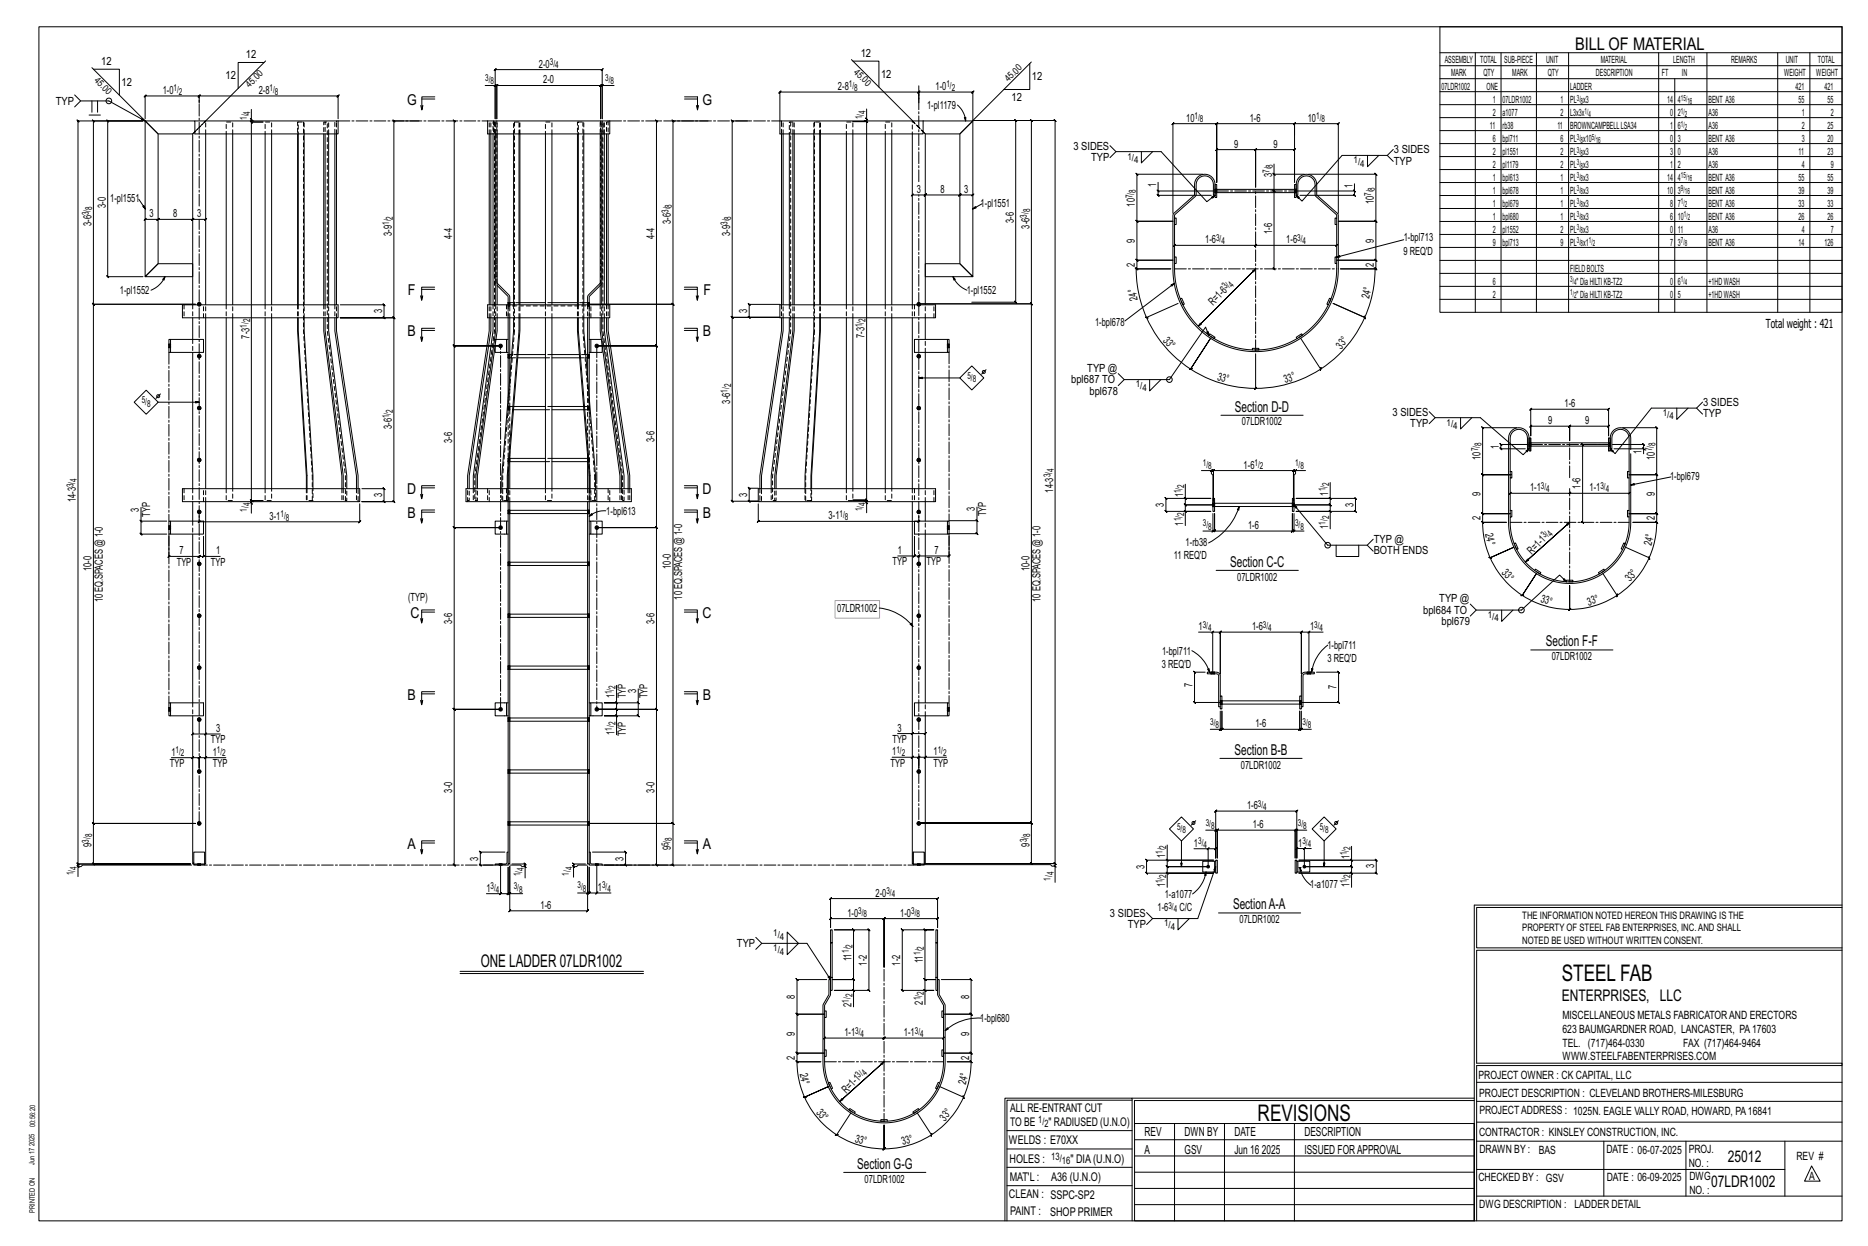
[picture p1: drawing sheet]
<svg xmlns="http://www.w3.org/2000/svg" width="914mm" height="610mm" viewBox="0 0 914 610" stroke-linecap="round" stroke-linejoin="round" font-family="sans-serif">
<defs><g id="words">
<g font-size="11.2">
<text x="764" y="480">STEEL FAB</text>
<text x="616" y="548">REVISIONS</text>
</g>
<g font-size="8.6">
<text x="771" y="24">BILL OF MATERIAL</text>
<text x="235" y="473">ONE LADDER 07LDR1002</text>
</g>
<g font-size="7.9">
<text x="765" y="490">ENTERPRISES, LLC</text>
<text x="846" y="569">25012</text>
<text x="838" y="581">07LDR1002</text>
</g>
<g font-size="7.3">
<text x="199" y="51">G</text>
<text x="344" y="51">G</text>
<text x="200" y="144">F</text>
<text x="344" y="144">F</text>
<text x="200" y="165">B</text>
<text x="344" y="165">B</text>
<text x="605" y="201">Section D-D</text>
<text x="199" y="242">D</text>
<text x="344" y="242">D</text>
<text x="200" y="253">B</text>
<text x="344" y="253">B</text>
<text x="602" y="277">Section C-C</text>
<text x="201" y="303">C</text>
<text x="344" y="302">C</text>
<text x="757" y="316">Section F-F</text>
<text x="200" y="342">B</text>
<text x="344" y="342">B</text>
<text x="604" y="369">Section B-B</text>
<text x="200" y="415">A</text>
<text x="344" y="415">A</text>
<text x="604" y="445">SectionA-A</text>
<text x="420" y="572">Section G-G</text>
</g>
<g font-size="6.1">
<text x="864" y="161">Total weight : 421</text>
<text x="560" y="556">REV</text>
<text x="580" y="556">DWN BY</text>
<text x="604" y="556">DATE</text>
<text x="639" y="556">DESCRIPTION</text>
<text x="560" y="564">A</text>
<text x="580" y="564">GSV</text>
<text x="604" y="564">Jun 16</text>
<text x="618" y="564">2025</text>
<text x="639" y="564">ISSUED FORAPPROVAL</text>
</g>
<g font-size="5.9">
<text x="494" y="560">WELDS : E70XX</text>
<text x="494" y="569">HOLES :</text>
<text x="524" y="569">&quot; DIA(U.N.O)</text>
<text x="494" y="578">MAT'L :</text>
<text x="515" y="578">A36 (U.N.O)</text>
<text x="494" y="586">CLEAN : SSPC-SP2</text>
<text x="495" y="595">PAINT :</text>
<text x="514" y="595">SHOP PRIMER</text>
</g>
<g font-size="5.8">
<text x="494" y="544">ALL RE-ENTRANT CUT</text>
<text x="494" y="551">TO BE</text>
<text x="513" y="551">&quot; RADIUSED (U.N.O)</text>
</g>
<g font-size="5.6">
<text x="765" y="499">MISCELLANEOUS METALS FABRICATORAND ERECTORS</text>
<text x="765" y="505">623 BAUMGARDNER ROAD, LANCASTER, PA17603</text>
<text x="765" y="512">TEL. (717)464-0330</text>
<text x="824" y="512">FAX (717)464-9464</text>
<text x="765" y="519">WWW.STEELFABENTERPRISES.COM</text>
<text x="724" y="528">PROJECT OWNER : CK CAPITAL, LLC</text>
<text x="724" y="537">PROJECT DESCRIPTION : CLEVELAND BROTHERS-MILESBURG</text>
<text x="724" y="545">PROJECTADDRESS : 1025N. EAGLE VALLY ROAD, HOWARD, PA16841</text>
<text x="724" y="556">CONTRACTOR : KINSLEY CONSTRUCTION, INC.</text>
<text x="724" y="564">DRAWN BY :</text>
<text x="753" y="564">BAS</text>
<text x="786" y="564">DATE : 06-07-2025</text>
<text x="827" y="564">PROJ.</text>
<text x="879" y="568">REV #</text>
<text x="827" y="571">NO. :</text>
<text x="724" y="578">CHECKED BY : GSV</text>
<text x="787" y="578">DATE : 06-09-2025</text>
<text x="827" y="578">DWG</text>
<text x="886" y="578">A</text>
<text x="827" y="584">NO. :</text>
<text x="724" y="591">DWG DESCRIPTION : LADDER DETAIL</text>
</g>
<g font-size="5.5">
<text x="120" y="29">12</text>
<text x="421" y="28">12</text>
<text x="50" y="32">12</text>
<text x="264" y="33">2-0</text>
<text x="59" y="42">12</text>
<text x="110" y="39">12</text>
<text x="266" y="41">2-0</text>
<text x="431" y="38">12</text>
<text x="505" y="39">12</text>
<text x="80" y="46">1-0</text>
<text x="127" y="46">2-8</text>
<text x="410" y="44">2-8</text>
<text x="458" y="44">1-0</text>
<text x="27" y="51">TYP</text>
<text x="454" y="53">1-pl1179</text>
<text x="495" y="49">12</text>
<text x="581" y="60">10</text>
<text x="612" y="60">1-6</text>
<text x="640" y="60">10</text>
<text x="525" y="73">3 SIDES</text>
<text x="604" y="72">9</text>
<text x="623" y="72">9</text>
<text x="682" y="75">3 SIDES</text>
<text x="534" y="79">TYP</text>
<text x="682" y="81">TYP</text>
<text x="623" y="87" transform="rotate(-90 623 87)">3</text>
<text x="449" y="94">3</text>
<text x="460" y="94">8</text>
<text x="472" y="94">3</text>
<text x="566" y="91" transform="rotate(-90 566 91)">1</text>
<text x="662" y="92" transform="rotate(-90 662 92)">1</text>
<text x="52" y="102" transform="rotate(-90 52 102)">3-0</text>
<text x="54" y="99">1-pl1551</text>
<text x="480" y="101">1-pl1551</text>
<text x="556" y="101" transform="rotate(-90 556 101)">10</text>
<text x="673" y="100" transform="rotate(-90 673 100)">10</text>
<text x="73" y="106">3</text>
<text x="85" y="106">8</text>
<text x="96" y="106">3</text>
<text x="45" y="111" transform="rotate(-90 45 111)">3-6</text>
<text x="328" y="110" transform="rotate(-90 328 110)">3-6</text>
<text x="496" y="109" transform="rotate(-90 496 109)">3-6</text>
<text x="504" y="112" transform="rotate(-90 504 112)">3-6</text>
<text x="192" y="115" transform="rotate(-90 192 115)">3-9</text>
<text x="221" y="117" transform="rotate(-90 221 117)">4-4</text>
<text x="320" y="117" transform="rotate(-90 320 117)">4-4</text>
<text x="357" y="115" transform="rotate(-90 357 115)">3-9</text>
<text x="556" y="119" transform="rotate(-90 556 119)">9</text>
<text x="590" y="119">1-6</text>
<text x="623" y="114" transform="rotate(-90 623 114)">1-6</text>
<text x="630" y="119">1-6</text>
<text x="673" y="119" transform="rotate(-90 673 119)">9</text>
<text x="687" y="118">1-bpl713</text>
<text x="687" y="125">9 REQ'D</text>
<text x="556" y="130" transform="rotate(-90 556 130)">2</text>
<text x="673" y="130" transform="rotate(-90 673 130)">2</text>
<text x="59" y="144">1-pl1552</text>
<text x="473" y="144">1-pl1552</text>
<text x="557" y="147" transform="rotate(-102 557 147)">24°</text>
<text x="594" y="150" transform="rotate(-45 594 150)">R=1-6</text>
<text x="670" y="146" transform="rotate(-78 670 146)">24°</text>
<text x="187" y="153" transform="rotate(-90 187 153)">3</text>
<text x="366" y="153" transform="rotate(-90 366 153)">3</text>
<text x="536" y="159">1-bpl678</text>
<text x="122" y="166" transform="rotate(-90 122 166)">7-3</text>
<text x="423" y="165" transform="rotate(-90 423 165)">7-3</text>
<text x="569" y="167" transform="rotate(49 569 167)">3 °</text>
<text x="657" y="171" transform="rotate(-49 657 171)">3 °</text>
<text x="532" y="182">TYP @</text>
<text x="596" y="186" transform="rotate(17 596 186)">33°</text>
<text x="524" y="187">bpl687 TO</text>
<text x="629" y="187" transform="rotate(-17 629 187)">33°</text>
<text x="357" y="197" transform="rotate(-90 357 197)">3-6</text>
<text x="533" y="193">bpl678</text>
<text x="682" y="203">3 SIDES</text>
<text x="766" y="199">1-6</text>
<text x="834" y="199">3 SIDES</text>
<text x="192" y="210" transform="rotate(-90 192 210)">3-6</text>
<text x="608" y="208">07LDR1002</text>
<text x="690" y="209">TYP</text>
<text x="758" y="208">9</text>
<text x="776" y="208">9</text>
<text x="834" y="204">TYP</text>
<text x="221" y="217" transform="rotate(-90 221 217)">3-6</text>
<text x="320" y="216" transform="rotate(-90 320 216)">3-6</text>
<text x="734" y="219" transform="rotate(-90 734 219)">1</text>
<text x="725" y="225" transform="rotate(-90 725 225)">10</text>
<text x="804" y="222" transform="rotate(-90 804 222)">1</text>
<text x="810" y="225" transform="rotate(-90 810 225)">10</text>
<text x="609" y="229">1-6</text>
<text x="774" y="239" transform="rotate(-90 774 239)">1-6</text>
<text x="818" y="235">1-bpl679</text>
<text x="37" y="246" transform="rotate(-90 37 246)">14-3</text>
<text x="187" y="243" transform="rotate(-90 187 243)">3</text>
<text x="366" y="243" transform="rotate(-90 366 243)">3</text>
<text x="515" y="241" transform="rotate(-90 515 241)">14-3</text>
<text x="579" y="243" transform="rotate(-90 579 243)">1</text>
<text x="650" y="242" transform="rotate(-90 650 242)">1</text>
<text x="725" y="243" transform="rotate(-90 725 243)">9</text>
<text x="749" y="240">1-1</text>
<text x="778" y="240">1-1</text>
<text x="810" y="243" transform="rotate(-90 810 243)">9</text>
<text x="68" y="250" transform="rotate(-90 68 250)">3</text>
<text x="297" y="252">1-bpl613</text>
<text x="477" y="250" transform="rotate(-90 477 250)">3</text>
<text x="570" y="248" transform="rotate(-90 570 248)">3</text>
<text x="663" y="248" transform="rotate(-90 663 248)">3</text>
<text x="74" y="253" transform="rotate(-90 74 253)">TYP</text>
<text x="132" y="254">3-1</text>
<text x="406" y="254">3-1</text>
<text x="483" y="253" transform="rotate(-90 483 253)">TYP</text>
<text x="579" y="257" transform="rotate(-90 579 257)">1</text>
<text x="725" y="254" transform="rotate(-90 725 254)">2</text>
<text x="810" y="254" transform="rotate(-90 810 254)">2</text>
<text x="611" y="259">1-6</text>
<text x="650" y="259" transform="rotate(-90 650 259)">1</text>
<text x="727" y="261" transform="rotate(78 727 261)">24°</text>
<text x="580" y="267">1-rb38</text>
<text x="672" y="266">TYP @</text>
<text x="808" y="267" transform="rotate(-78 808 267)">24°</text>
<text x="88" y="271">7</text>
<text x="106" y="271">1</text>
<text x="439" y="271">1</text>
<text x="457" y="271">7</text>
<text x="575" y="274">11 REQ'D</text>
<text x="672" y="271">BOTH ENDS</text>
<text x="750" y="271" transform="rotate(-45 750 271)">R=1-1</text>
<text x="45" y="280" transform="rotate(-90 45 280)">10-0</text>
<text x="87" y="277">TYP</text>
<text x="103" y="277">TYP</text>
<text x="328" y="278" transform="rotate(-90 328 278)">10-0</text>
<text x="437" y="277">TYP</text>
<text x="454" y="277">TYP</text>
<text x="504" y="279" transform="rotate(-90 504 279)">10-0</text>
<text x="735" y="280" transform="rotate(49 735 280)">3 °</text>
<text x="606" y="284">07LDR1002</text>
<text x="798" y="285" transform="rotate(-49 798 285)">3 °</text>
<text x="334" y="293" transform="rotate(-90 334 293)">10 EQ.SPACES @ 1-0</text>
<text x="50" y="295" transform="rotate(-90 50 295)">10 EQ.SPACES @ 1-0</text>
<text x="200" y="294">(TYP)</text>
<text x="410" y="299">07LDR1002</text>
<text x="509" y="294" transform="rotate(-90 509 294)">10 EQ.SPACES @ 1-0</text>
<text x="705" y="295">TYP @</text>
<text x="754" y="295" transform="rotate(17 754 295)">33°</text>
<text x="778" y="296" transform="rotate(-17 778 296)">33°</text>
<text x="221" y="305" transform="rotate(-90 221 305)">3-6</text>
<text x="320" y="305" transform="rotate(-90 320 305)">3-6</text>
<text x="697" y="300">bpl684 TO</text>
<text x="706" y="306">bpl679</text>
<text x="587" y="308">1</text>
<text x="613" y="308">1-6</text>
<text x="641" y="308">1</text>
<text x="650" y="317">1-bpl711</text>
<text x="569" y="320">1-bpl711</text>
<text x="650" y="324">3 REQ'D</text>
<text x="760" y="323">07LDR1002</text>
<text x="569" y="327">3 REQ'D</text>
<text x="301" y="342" transform="rotate(-90 301 342)">1</text>
<text x="306" y="342" transform="rotate(-90 306 342)">TYP</text>
<text x="311" y="339" transform="rotate(-90 311 339)">3</text>
<text x="317" y="342" transform="rotate(-90 317 342)">TYP</text>
<text x="584" y="336" transform="rotate(-90 584 336)">7</text>
<text x="654" y="337" transform="rotate(-90 654 337)">7</text>
<text x="106" y="358">3</text>
<text x="301" y="359" transform="rotate(-90 301 359)">1</text>
<text x="439" y="358">3</text>
<text x="615" y="356">1-6</text>
<text x="103" y="364">TYP</text>
<text x="306" y="360" transform="rotate(-90 306 360)">TYP</text>
<text x="437" y="363">TYP</text>
<text x="84" y="370">1</text>
<text x="104" y="370">1</text>
<text x="437" y="369">1</text>
<text x="457" y="369">1</text>
<text x="83" y="375">TYP</text>
<text x="104" y="375">TYP</text>
<text x="436" y="375">TYP</text>
<text x="457" y="375">TYP</text>
<text x="607" y="376">07LDR1002</text>
<text x="221" y="388" transform="rotate(-90 221 388)">3-0</text>
<text x="320" y="388" transform="rotate(-90 320 388)">3-0</text>
<text x="610" y="396">1-6</text>
<text x="613" y="405">1-6</text>
<text x="45" y="414" transform="rotate(-90 45 414)">9</text>
<text x="328" y="416" transform="rotate(-90 328 416)">9</text>
<text x="504" y="414" transform="rotate(-90 504 414)">9</text>
<text x="570" y="420" transform="rotate(-90 570 420)">1</text>
<text x="584" y="414">1</text>
<text x="635" y="414">1</text>
<text x="234" y="421" transform="rotate(-90 234 421)">3</text>
<text x="305" y="421" transform="rotate(-90 305 421)">3</text>
<text x="560" y="425" transform="rotate(-90 560 425)">3</text>
<text x="661" y="420" transform="rotate(-90 661 420)">1</text>
<text x="673" y="425" transform="rotate(-90 673 425)">3</text>
<text x="238" y="436">1</text>
<text x="293" y="436">1</text>
<text x="570" y="434" transform="rotate(-90 570 434)">1</text>
<text x="641" y="435">1-a1077</text>
<text x="661" y="434" transform="rotate(-90 661 434)">1</text>
<text x="429" y="439">2-0</text>
<text x="570" y="439">1-a1077</text>
<text x="265" y="445">1-6</text>
<text x="415" y="448">1-0</text>
<text x="441" y="448">1-0</text>
<text x="543" y="448">3 SIDES</text>
<text x="567" y="446">1-6</text>
<text x="577" y="446">C/C</text>
<text x="552" y="454">TYP</text>
<text x="607" y="452">07LDR1002</text>
<text x="361" y="463">TYP</text>
<text x="417" y="470" transform="rotate(-90 417 470)">11</text>
<text x="424" y="472" transform="rotate(-90 424 472)">1-2</text>
<text x="441" y="472" transform="rotate(-90 441 472)">1-2</text>
<text x="452" y="471" transform="rotate(-90 452 471)">11</text>
<text x="389" y="489" transform="rotate(-90 389 489)">8</text>
<text x="452" y="491" transform="rotate(-90 452 491)">2</text>
<text x="474" y="489" transform="rotate(-90 474 489)">8</text>
<text x="417" y="493" transform="rotate(-90 417 493)">2</text>
<text x="480" y="500">1-bpl680</text>
<text x="389" y="507" transform="rotate(-90 389 507)">9</text>
<text x="413" y="507">1-1</text>
<text x="442" y="507">1-1</text>
<text x="474" y="507" transform="rotate(-90 474 507)">9</text>
<text x="389" y="518" transform="rotate(-90 389 518)">2</text>
<text x="474" y="518" transform="rotate(-90 474 518)">2</text>
<text x="391" y="525" transform="rotate(78 391 525)">24°</text>
<text x="473" y="531" transform="rotate(-78 473 531)">24°</text>
<text x="414" y="535" transform="rotate(-45 414 535)">R=1-1</text>
<text x="399" y="544" transform="rotate(49 399 544)">3 °</text>
<text x="462" y="549" transform="rotate(-49 462 549)">3 °</text>
<text x="418" y="559" transform="rotate(17 418 559)">33°</text>
<text x="442" y="560" transform="rotate(-17 442 560)">33°</text>
<text x="423" y="579">07LDR1002</text>
</g>
<g font-size="5">
<text x="745" y="450">THE INFORMATION NOTED HEREON THIS DRAWING IS THE</text>
<text x="745" y="456">PROPERTY OF STEEL FAB ENTERPRISES, INC.AND SHALL</text>
<text x="745" y="462">NOTED BE USED WITHOUT WRITTEN CONSENT.</text>
<text x="508" y="550">1/</text>
<text x="511" y="551">2</text>
<text x="515" y="568">13/</text>
<text x="520" y="570">16</text>
</g>
<g font-size="4.9">
<text x="707" y="31">ASSEMBLY</text>
<text x="725" y="31">TOTAL</text>
<text x="736" y="31">SUB-PIECE</text>
<text x="757" y="31">UNIT</text>
<text x="784" y="31">MATERIAL</text>
<text x="819" y="31">LENGTH</text>
<text x="847" y="31">REMARKS</text>
<text x="874" y="31">UNIT</text>
<text x="890" y="31">TOTAL</text>
<text x="710" y="37">MARK</text>
<text x="726" y="37">QTY</text>
<text x="740" y="37">MARK</text>
<text x="758" y="37">QTY</text>
<text x="781" y="37">DESCRIPTION</text>
<text x="814" y="37">FT</text>
<text x="823" y="37">IN</text>
<text x="873" y="37">WEIGHT</text>
<text x="889" y="37">WEIGHT</text>
<text x="706" y="44">07LDR1002</text>
<text x="728" y="44">ONE</text>
<text x="769" y="44">LADDER</text>
<text x="879" y="44">421</text>
<text x="893" y="44">421</text>
<text x="731" y="50">1</text>
<text x="736" y="50">07LDR1002</text>
<text x="764" y="50">1</text>
<text x="769" y="50">PL x3</text>
<text x="816" y="50">14</text>
<text x="821" y="50">4</text>
<text x="836" y="50">BENT A36</text>
<text x="880" y="50">55</text>
<text x="895" y="50">55</text>
<text x="731" y="57">2</text>
<text x="736" y="57">a1077</text>
<text x="764" y="57">2</text>
<text x="769" y="57">L3x3x</text>
<text x="818" y="57">0</text>
<text x="821" y="57">2</text>
<text x="836" y="57">A36</text>
<text x="882" y="57">1</text>
<text x="896" y="57">2</text>
<text x="729" y="63">11</text>
<text x="736" y="63">rb38</text>
<text x="762" y="63">11</text>
<text x="769" y="63">BROWNCAMPBELLLSA34</text>
<text x="818" y="63">1</text>
<text x="821" y="63">6</text>
<text x="836" y="63">A36</text>
<text x="882" y="63">2</text>
<text x="895" y="63">25</text>
<text x="731" y="69">6</text>
<text x="736" y="69">bpl711</text>
<text x="764" y="69">6</text>
<text x="769" y="69">PL x10</text>
<text x="818" y="69">0</text>
<text x="821" y="69">3</text>
<text x="836" y="69">BENT A36</text>
<text x="882" y="69">3</text>
<text x="895" y="69">20</text>
<text x="731" y="76">2</text>
<text x="736" y="76">pl1551</text>
<text x="764" y="76">2</text>
<text x="769" y="76">PL x3</text>
<text x="818" y="76">3</text>
<text x="821" y="76">0</text>
<text x="836" y="76">A36</text>
<text x="880" y="76">11</text>
<text x="895" y="76">23</text>
<text x="731" y="82">2</text>
<text x="736" y="82">pl1179</text>
<text x="764" y="82">2</text>
<text x="769" y="82">PL x3</text>
<text x="818" y="82">1</text>
<text x="821" y="82">2</text>
<text x="836" y="82">A36</text>
<text x="882" y="82">4</text>
<text x="896" y="82">9</text>
<text x="731" y="88">1</text>
<text x="736" y="88">bpl613</text>
<text x="764" y="88">1</text>
<text x="769" y="88">PL x3</text>
<text x="816" y="88">14</text>
<text x="821" y="88">4</text>
<text x="836" y="88">BENT A36</text>
<text x="880" y="88">55</text>
<text x="895" y="88">55</text>
<text x="731" y="95">1</text>
<text x="736" y="95">bpl678</text>
<text x="764" y="95">1</text>
<text x="769" y="95">PL x3</text>
<text x="816" y="95">10</text>
<text x="821" y="95">3</text>
<text x="836" y="95">BENT A36</text>
<text x="880" y="95">39</text>
<text x="895" y="95">39</text>
<text x="731" y="101">1</text>
<text x="736" y="101">bpl679</text>
<text x="764" y="101">1</text>
<text x="769" y="101">PL x3</text>
<text x="818" y="101">8</text>
<text x="821" y="101">7</text>
<text x="836" y="101">BENT A36</text>
<text x="880" y="101">33</text>
<text x="895" y="101">33</text>
<text x="731" y="107">1</text>
<text x="736" y="107">bpl680</text>
<text x="764" y="107">1</text>
<text x="769" y="107">PL x3</text>
<text x="818" y="107">6</text>
<text x="821" y="107">10</text>
<text x="836" y="107">BENT A36</text>
<text x="880" y="107">26</text>
<text x="895" y="107">26</text>
<text x="731" y="114">2</text>
<text x="736" y="114">pl1552</text>
<text x="764" y="114">2</text>
<text x="769" y="114">PL x3</text>
<text x="818" y="114">0</text>
<text x="821" y="114">11</text>
<text x="836" y="114">A36</text>
<text x="882" y="114">4</text>
<text x="896" y="114">7</text>
<text x="731" y="120">9</text>
<text x="736" y="120">bpl713</text>
<text x="764" y="120">9</text>
<text x="769" y="120">PL x1</text>
<text x="818" y="120">7</text>
<text x="821" y="120">3</text>
<text x="836" y="120">BENT A36</text>
<text x="880" y="120">14</text>
<text x="893" y="120">126</text>
<text x="769" y="133">FIELDBOLTS</text>
<text x="731" y="139">6</text>
<text x="772" y="139">&quot;DiaHILTIKB-TZ2</text>
<text x="818" y="139">0</text>
<text x="821" y="139">6</text>
<text x="836" y="139">+1HDWASH</text>
<text x="731" y="146">2</text>
<text x="772" y="146">&quot;DiaHILTIKB-TZ2</text>
<text x="818" y="146">0</text>
<text x="821" y="146">5</text>
<text x="836" y="146">+1HDWASH</text>
</g>
<g font-size="4.7">
<text x="269" y="32">3/</text>
<text x="272" y="33">4</text>
<text x="418" y="36" transform="rotate(45 418 36)">45.0</text>
<text x="46" y="39" transform="rotate(45 46 39)">45.0</text>
<text x="238" y="40">3/</text>
<text x="240" y="41">8</text>
<text x="296" y="40">3/</text>
<text x="299" y="41">8</text>
<text x="494" y="40" transform="rotate(-45 494 40)">45.0</text>
<text x="85" y="45">1/</text>
<text x="88" y="46">2</text>
<text x="122" y="43" transform="rotate(-45 122 43)">45.0</text>
<text x="132" y="45">1/</text>
<text x="135" y="46">8</text>
<text x="416" y="43">1/</text>
<text x="418" y="44">8</text>
<text x="463" y="43">1/</text>
<text x="466" y="44">2</text>
<text x="121" y="59" transform="rotate(-90 121 59)">1/</text>
<text x="122" y="56" transform="rotate(-90 122 56)">4</text>
<text x="422" y="58" transform="rotate(-90 422 58)">1/</text>
<text x="424" y="56" transform="rotate(-90 424 56)">4</text>
<text x="585" y="58">1/</text>
<text x="587" y="60">8</text>
<text x="644" y="58">1/</text>
<text x="647" y="60">8</text>
<text x="552" y="78">1/</text>
<text x="555" y="80">4</text>
<text x="623" y="82" transform="rotate(-90 623 82)">8</text>
<text x="663" y="80">1/</text>
<text x="666" y="82">4</text>
<text x="621" y="85" transform="rotate(-90 621 85)">7/</text>
<text x="556" y="94" transform="rotate(-90 556 94)">8</text>
<text x="671" y="96" transform="rotate(-90 671 96)">7/</text>
<text x="673" y="93" transform="rotate(-90 673 93)">8</text>
<text x="329" y="102" transform="rotate(-90 329 102)">8</text>
<text x="554" y="97" transform="rotate(-90 554 97)">7/</text>
<text x="43" y="105" transform="rotate(-90 43 105)">3/</text>
<text x="45" y="103" transform="rotate(-90 45 103)">8</text>
<text x="192" y="107" transform="rotate(-90 192 107)">2</text>
<text x="327" y="104" transform="rotate(-90 327 104)">3/</text>
<text x="358" y="107" transform="rotate(-90 358 107)">8</text>
<text x="503" y="106" transform="rotate(-90 503 106)">3/</text>
<text x="504" y="104" transform="rotate(-90 504 104)">8</text>
<text x="191" y="110" transform="rotate(-90 191 110)">1/</text>
<text x="356" y="110" transform="rotate(-90 356 110)">3/</text>
<text x="595" y="118">3/</text>
<text x="598" y="119">4</text>
<text x="635" y="118">3/</text>
<text x="638" y="119">4</text>
<text x="600" y="141" transform="rotate(-45 600 141)">3/</text>
<text x="603" y="141" transform="rotate(-45 603 141)">4</text>
<text x="121" y="160" transform="rotate(-90 121 160)">1/</text>
<text x="122" y="158" transform="rotate(-90 122 158)">2</text>
<text x="422" y="160" transform="rotate(-90 422 160)">1/</text>
<text x="424" y="158" transform="rotate(-90 424 158)">2</text>
<text x="474" y="185">5/</text>
<text x="358" y="190" transform="rotate(-90 358 190)">2</text>
<text x="476" y="187">8</text>
<text x="556" y="190">1/</text>
<text x="559" y="191">4</text>
<text x="69" y="197">5/</text>
<text x="356" y="192" transform="rotate(-90 356 192)">1/</text>
<text x="72" y="199">8</text>
<text x="192" y="202" transform="rotate(-90 192 202)">2</text>
<text x="814" y="204">1/</text>
<text x="191" y="205" transform="rotate(-90 191 205)">1/</text>
<text x="708" y="208">1/</text>
<text x="711" y="210">4</text>
<text x="817" y="205">4</text>
<text x="724" y="221" transform="rotate(-90 724 221)">7/</text>
<text x="725" y="218" transform="rotate(-90 725 218)">8</text>
<text x="809" y="221" transform="rotate(-90 809 221)">7/</text>
<text x="810" y="218" transform="rotate(-90 810 218)">8</text>
<text x="589" y="228">1/</text>
<text x="614" y="228">1/</text>
<text x="634" y="228">1/</text>
<text x="514" y="234" transform="rotate(-90 514 234)">3/</text>
<text x="516" y="231" transform="rotate(-90 516 231)">4</text>
<text x="591" y="230">8</text>
<text x="617" y="230">2</text>
<text x="637" y="230">8</text>
<text x="36" y="238" transform="rotate(-90 36 238)">3/</text>
<text x="38" y="236" transform="rotate(-90 38 236)">4</text>
<text x="580" y="239" transform="rotate(-90 580 239)">2</text>
<text x="651" y="238" transform="rotate(-90 651 238)">2</text>
<text x="754" y="239">3/</text>
<text x="783" y="239">3/</text>
<text x="578" y="241" transform="rotate(-90 578 241)">1/</text>
<text x="649" y="240" transform="rotate(-90 649 240)">1/</text>
<text x="757" y="241">4</text>
<text x="786" y="241">4</text>
<text x="121" y="250" transform="rotate(-90 121 250)">1/</text>
<text x="122" y="248" transform="rotate(-90 122 248)">4</text>
<text x="422" y="250" transform="rotate(-90 422 250)">1/</text>
<text x="424" y="247" transform="rotate(-90 424 247)">4</text>
<text x="137" y="253">1/</text>
<text x="140" y="255">8</text>
<text x="411" y="253">1/</text>
<text x="414" y="255">8</text>
<text x="578" y="255" transform="rotate(-90 578 255)">1/</text>
<text x="580" y="252" transform="rotate(-90 580 252)">2</text>
<text x="589" y="258">3/</text>
<text x="634" y="258">3/</text>
<text x="649" y="257" transform="rotate(-90 649 257)">1/</text>
<text x="651" y="254" transform="rotate(-90 651 254)">2</text>
<text x="591" y="259">8</text>
<text x="637" y="259">8</text>
<text x="756" y="263" transform="rotate(-45 756 263)">3/</text>
<text x="759" y="263" transform="rotate(-45 759 263)">4</text>
<text x="728" y="302">1/</text>
<text x="732" y="304">4</text>
<text x="589" y="307">3/</text>
<text x="591" y="309">4</text>
<text x="618" y="307">3/</text>
<text x="621" y="309">4</text>
<text x="643" y="307">3/</text>
<text x="646" y="309">4</text>
<text x="300" y="340" transform="rotate(-90 300 340)">1/</text>
<text x="301" y="337" transform="rotate(-90 301 337)">2</text>
<text x="300" y="357" transform="rotate(-90 300 357)">1/</text>
<text x="301" y="355" transform="rotate(-90 301 355)">2</text>
<text x="592" y="355">3/</text>
<text x="595" y="356">8</text>
<text x="638" y="355">3/</text>
<text x="640" y="356">8</text>
<text x="86" y="368">1/</text>
<text x="89" y="370">2</text>
<text x="106" y="368">1/</text>
<text x="109" y="370">2</text>
<text x="439" y="368">1/</text>
<text x="441" y="370">2</text>
<text x="459" y="368">1/</text>
<text x="462" y="370">2</text>
<text x="616" y="395">3/</text>
<text x="618" y="396">4</text>
<text x="576" y="406">5/</text>
<text x="579" y="408">8</text>
<text x="590" y="404">3/</text>
<text x="593" y="406">8</text>
<text x="635" y="404">3/</text>
<text x="638" y="406">8</text>
<text x="646" y="406">5/</text>
<text x="649" y="408">8</text>
<text x="43" y="412" transform="rotate(-90 43 412)">3/</text>
<text x="45" y="410" transform="rotate(-90 45 410)">8</text>
<text x="327" y="414" transform="rotate(-90 327 414)">5/</text>
<text x="329" y="411" transform="rotate(-90 329 411)">8</text>
<text x="503" y="412" transform="rotate(-90 503 412)">3/</text>
<text x="504" y="409" transform="rotate(-90 504 409)">8</text>
<text x="587" y="413">3/</text>
<text x="638" y="413">3/</text>
<text x="569" y="418" transform="rotate(-90 569 418)">1/</text>
<text x="571" y="415" transform="rotate(-90 571 415)">2</text>
<text x="589" y="415">4</text>
<text x="640" y="415">4</text>
<text x="659" y="418" transform="rotate(-90 659 418)">1/</text>
<text x="661" y="416" transform="rotate(-90 661 416)">2</text>
<text x="38" y="426" transform="rotate(-90 38 426)">4</text>
<text x="280" y="426" transform="rotate(-90 280 426)">4</text>
<text x="36" y="428" transform="rotate(-90 36 428)">1/</text>
<text x="255" y="429" transform="rotate(-90 255 429)">1/</text>
<text x="256" y="426" transform="rotate(-90 256 426)">4</text>
<text x="279" y="428" transform="rotate(-90 279 428)">1/</text>
<text x="514" y="431" transform="rotate(-90 514 431)">1/</text>
<text x="516" y="428" transform="rotate(-90 516 428)">4</text>
<text x="571" y="429" transform="rotate(-90 571 429)">2</text>
<text x="661" y="429" transform="rotate(-90 661 429)">2</text>
<text x="240" y="435">3/</text>
<text x="243" y="437">4</text>
<text x="251" y="435">3/</text>
<text x="254" y="437">8</text>
<text x="283" y="435">3/</text>
<text x="285" y="436">8</text>
<text x="295" y="435">3/</text>
<text x="297" y="436">4</text>
<text x="434" y="437">3/</text>
<text x="569" y="432" transform="rotate(-90 569 432)">1/</text>
<text x="659" y="432" transform="rotate(-90 659 432)">1/</text>
<text x="437" y="439">4</text>
<text x="420" y="447">3/</text>
<text x="423" y="449">8</text>
<text x="446" y="447">3/</text>
<text x="449" y="449">8</text>
<text x="572" y="445">3/</text>
<text x="575" y="446">4</text>
<text x="570" y="453">1/</text>
<text x="573" y="455">4</text>
<text x="379" y="458">1/</text>
<text x="382" y="460">4</text>
<text x="379" y="465">1/</text>
<text x="382" y="467">4</text>
<text x="416" y="466" transform="rotate(-90 416 466)">1/</text>
<text x="417" y="464" transform="rotate(-90 417 464)">2</text>
<text x="451" y="467" transform="rotate(-90 451 467)">1/</text>
<text x="452" y="465" transform="rotate(-90 452 465)">2</text>
<text x="416" y="491" transform="rotate(-90 416 491)">1/</text>
<text x="417" y="488" transform="rotate(-90 417 488)">2</text>
<text x="451" y="489" transform="rotate(-90 451 489)">1/</text>
<text x="452" y="487" transform="rotate(-90 452 487)">2</text>
<text x="419" y="506">3/</text>
<text x="421" y="507">4</text>
<text x="448" y="506">3/</text>
<text x="450" y="507">4</text>
<text x="421" y="527" transform="rotate(-45 421 527)">3/</text>
<text x="424" y="527" transform="rotate(-45 424 527)">4</text>
</g>
<g font-size="4.2">
<text x="772" y="49">3/</text>
<text x="774" y="51">8</text>
<text x="823" y="49">15/</text>
<text x="826" y="51">16</text>
<text x="776" y="56">1/</text>
<text x="778" y="57">4</text>
<text x="823" y="56">1/</text>
<text x="825" y="57">2</text>
<text x="823" y="62">1/</text>
<text x="825" y="63">2</text>
<text x="772" y="68">3/</text>
<text x="774" y="70">8</text>
<text x="779" y="68">5/</text>
<text x="781" y="70">16</text>
<text x="772" y="75">3/</text>
<text x="774" y="76">8</text>
<text x="772" y="81">3/</text>
<text x="774" y="82">8</text>
<text x="772" y="87">3/</text>
<text x="774" y="89">8</text>
<text x="823" y="87">15/</text>
<text x="826" y="89">16</text>
<text x="772" y="94">3/</text>
<text x="774" y="95">8</text>
<text x="823" y="94">9/</text>
<text x="825" y="95">16</text>
<text x="772" y="100">3/</text>
<text x="774" y="101">8</text>
<text x="823" y="100">1/</text>
<text x="825" y="101">2</text>
<text x="772" y="106">3/</text>
<text x="774" y="108">8</text>
<text x="824" y="106">1/</text>
<text x="826" y="108">2</text>
<text x="772" y="113">3/</text>
<text x="772" y="119">3/</text>
<text x="774" y="114">8</text>
<text x="778" y="119">1/</text>
<text x="823" y="119">7/</text>
<text x="774" y="121">8</text>
<text x="780" y="121">2</text>
<text x="825" y="121">8</text>
<text x="769" y="138">3/</text>
<text x="770" y="140">4</text>
<text x="823" y="138">1/</text>
<text x="825" y="140">4</text>
<text x="769" y="144">1/</text>
<text x="770" y="146">2</text>
</g>
<g font-size="3.7">
<text x="17" y="551" transform="rotate(-90 17 551)">00:56:20</text>
<text x="17" y="561" transform="rotate(-90 17 561)">2025</text>
<text x="17" y="570" transform="rotate(-90 17 570)">Jun 17</text>
<text x="17" y="593" transform="rotate(-90 17 593)">PRINTED ON</text>
</g>
</g></defs>
<g fill="none" stroke="#000" stroke-width=".49">
<path d="M19 13h883v584h-883zM705 13h197v140h-197zM45 33l26 26-18-10h-14l-2-3M46 34h12v13M129 31h-12v12M130 30l-29 29M417 29l30 30M418 30h12v13M504 31v13h-13M505 30l-29 29M705 26h197M705 32h197"/>
<path d="M705 39h197M722 26v127M735 26v127M752 26v127M768 26v127M812 26v127M820 39v114M836 26v127M870 26v127M886 26v127M38 59h32h-24h-1l1 1v-1v90l-1-1 1 1h50h-50l-1-1 1 1v254l-1-1 1 1h50h-50l-1-1 1 1v20l-1-1 1 1h47h-55h1l-1-1v1v-364l1 1zM39 49l-2 3"/>
<path d="M44 56h5M45 49v6M48 49v6M70 59h-17h-1l1 1v-1v76h-1l1 1v-1h17M71 59l6 7v63l-6 6zM95 59h71v7h-71v-7h-24l6 7h17l1-2-1 2v83M98 51v-4h-1l1-1v1h68h-1l1-1v1v11M98 48v-2l-1 1h1h-27l1-1-1 1v11M123 58l1 1zM123 58v2v-1l1 1h-1h6h-6v-1l1 1h-1v185v-1l1 1h-1h6h-6v-1l1 1h-1v1M123 54v5h1M205 59h-12h-1l1 1v-1v96h-1l1 1v-1h-26"/>
<path d="M206 52v2M206 48h7M213 47h-7v7l1-2M223 59h-1l1 1-1-1v110l1 1-1-1h23h-23l1 1-1-1v89l1 1-1-1h23h-23l1 1-1-1v89l1 1-1-1h23h-23l1 1-1-1v76l1 1-1-1h1M238 42h4v16v-24v1l1-1h-1h53l-1 1 1-1v24v-16h6M239 59h59v7h-59zM242 42l1-1zM242 42h1l1-1-1 1v16v-16l1-1-1 1h51h-1l1-1v1v16v-16h-1l1-1v1h1M294 42l1-1zM323 59h-2l1 1-1-1v110l1 1-1-1h-29h29l1 1-1-1v89l1 1-1-1h-29h29l1 1-1-1v89l1 1-1-1h-29h10v1l-1-1h1v-3M335 47h6v7l1-2M335 48h6"/>
<path d="M341 52v2M347 59h-18l1 1-1-1v90v-1l1 1h-1h-41h41v-1l1 1h-1v254v-1l1 1h-1h-41h41v-1l1 1h-1v20l1 1-1-1h-33h10l1 1-1-1v-6h1l-1-1v1h-16M367 59h-9l1 1-1-1v96l1 1-1-1h24h-15v1l-1-1h1v-6l-1-1 1 1h15M382 59h70v7h-70zM424 58l1 1zM424 53v6h-1M424 58v1l1 1-1-1h-7h7l1 1-1-1v186v-1l1 1h-1h-7h7v-1l1 1h-1v1M450 50v-5l-1 1 1-1h-68l-1 1 1-1v14M450 48v-3l-1 1 1-1h26v1l1-1h-1v14h21v-1l1 1h-1v89v-1l1 1h-1h-21M452 59h24l-6 7h-17l-1-2 1 2v83M469 51a11 11 0 0 1 4 8M472 58l1-1v2z"/>
<path d="M476 59h40v-1l1 1h-1v363l1 1-1-1h-63h63l1 1-1-1v2M476 59h29l-1-1 1 1v90l-1-1 1 1h-55h55l-1-1 1 1v254l-1-1 1 1h-55h55l-1-1 1 1v19h-1l1 1v-1h-52M705 45h197M705 51h197M705 58h197M101 66v83M111 66v83M114 66v83M130 66v83M133 66v83M146 66v83M149 66v83"/>
<path d="M158 66v83M159 66v83M161 66v83M164 66v83M165 66v83M239 66v83M240 66v83M241 66v83M243 66v83M251 66v83M254 66v83M267 66v83"/>
<path d="M270 66v83M283 66v83M286 66v83M294 66v83M295 66v83M296 66v83M297 66v83M298 66v83M383 66v83M386 66v83M388 66v83M389 66v83"/>
<path d="M398 66v83M401 66v83M402 66v83M414 66v83M417 66v83M433 66v83M437 66v83M447 66v83M470 66l6-7v76l-6-6zM543 71l3 3h22l23 25 4-3M546 74l-3 3M559 74v6l5-6"/>
<path d="M634 66v-5h-1l1-1v1h21l1-1-1 1v43M669 76v6l6-6M679 76l3 3M682 73l-3 3h-22l-20 22-2-2M705 64h197M705 70h197M705 77h197M68 98l3 4M447 95h6l-1 1 1-1-1 1 1-1h17l-1 1 1-1-1 1 1-1h6v1l1-1h-1M447 95l-1 1zM481 100l-5 2M566 93l1 1z"/>
<path d="M567 89v4h28M567 93v3l-1-1 1 1h26M589 85h-32h-1l1 1v-1v23h-1l1 1v-1h17h-17h-1l1 1v-1v19h-1l1 1v-1h17h-17h-1l1 1v-1v5l-1-1 1 1h16h-17v-1l1 1h-1l2 13 4 11 6 11 8 9 11 7 7 3 6 2 14 2 13-1 12-4 7-4 5-4 6-5 4-5 7-12M595 96a10 10 0 0 0-1-9 5 5 0 0 0-6-1 5 5 0 0 0-3 4v5l-11 10v27a40 40 0 0 0 41 40 40 40 0 0 0 40-40v-27l-10-10a10 10 0 0 0-2-8 5 5 0 0 0-5-1 5 5 0 0 0-3 4v6v-6a4 4 0 0 1 5-4 4 4 0 0 1 4 4v6l10 9v2M595 96h-1v-6a4 4 0 0 0-4-4 4 4 0 0 0-4 4l-1 6-10 9v2M595 93h.1M595 94h.1M595 90h1v7h-1zM596 89v-16l-1 1 1-1h19l-1 1 1-1v19v-19l-1 1 1-1h19l-1 1 1-1v16v-28v-1l-1 1h1h-38v-1l-1 1h1v28v-28v-1l-1 1h1h-22l1-1-1 1v43M596 93h38M596 94h.1M596 94h38"/>
<path d="M623 85l1 1zM624 85v8h-1l1 1-1-1 1 1v-1v39l-1-1 1 1h-1M624 80v5h14M634 94h.1M634 90v7zM634 93h.1M641 85h33h-1l1 1v-1v23h-1l1 1v-1h-19h19h-1l1 1v-1v19h-1l1 1v-1h-20h20h-1l1 1v-1v5l-1-1 1 1h-18h17l-1 11-4 12M663 93l1 1zM663 90v3h-28M663 93v3v-1l1 1h-1h-27M705 83h197M705 89h197"/>
<path d="M705 96h197M71 108l1-1zM71 107h6v1l1-1-1 1 1-1h-1h17v1l1-1-1 1 1-1h-1h7l-1 1 1-1M575 107h1v3h-1zM575 110v16M654 107v3zM654 110v16M687 117l-33 9M705 102h197M705 108h197M705 115h197M71 135l6-6h17v6z"/>
<path d="M81 135l-1 2zM81 135a12 12 0 0 1-7 7M243 140l6 5v4M243 139l6 6 1 4M294 139l-6 6v4M294 140l-5 5-1 4M453 129h17l6 6h-23zM466 135l2 2h-1zM466 135a12 12 0 0 0 7 7M574 121l1-1zM575 139l-24 18M575 126v11l3 9"/>
<path d="M575 126h1v3h-1M575 120h40l-1 1 1-1-1 1 1-1h39v1l1-1h-1M613 133l2-1-1 1zM654 126v3zM654 129v9l-2 8M673 131l1 1zM705 121h197M705 127h197M705 134h197M89 149h77v6h-77zM94 155v11M101 155v84"/>
<path d="M111 155v84M114 155v84M130 155v84M133 155v84M146 155l4 84M149 155l4 84M158 155v7l9 71v6M159 155v7l9 71v6M161 155v7l9 71v6M164 155v7l10 71v6M165 155v7l10 71v6M167 149h21h-1l1 1v-1v6h-1l1 1v-1h-21h26h-1l1 1v-1v90h-1l1 1v-1h-16h11v1l-1-1h1v-6v1l-1-1h1h-11"/>
<path d="M206 145v2M206 142h7M213 141h-7v6l1-2M239 149h59v6h-59zM239 155v7l-10 71v6M240 155v7l-10 71v6M241 155v7l-9 71v6M243 155v7l-10 71v6M243 155v7l-9 71v6M249 148h.1M249 150h.1M249 155v40"/>
<path d="M250 155v30M250 148h1M250 150h.1M251 155v7l-5 71v6M254 155v7l-6 71v6M254 155v7l-5 71v6v-6M254 148h13M267 155v84M270 148h13M270 155v84M283 155v7l5 71v6v-6M283 155v7l6 71v6"/>
<path d="M286 155v7l6 71v6M288 150h.1M288 155v30M288 148h-2M288 155v40M288 148h.1M294 155v7l9 71v6M295 155v7l9 71v6M296 155v7l9 71v6M297 155v7l10 71v6M298 155v7l10 71v6M335 141h6v6l1-2"/>
<path d="M335 142h6M341 145v2M382 149h76v6h-76zM382 155h-24l1 1-1-1v90l1 1-1-1h13h-4v1l-1-1h1v-6l-1-1 1 1h4M383 155v7l-11 71v6M383 155v7l-10 71v6M386 155v7l-8 71v6M388 155v7l-9 71v6M389 155v7l-9 71v6M398 155l-4 84M401 155l-4 84M402 155l-5 84"/>
<path d="M414 155v84M417 155v84M433 155v84M437 155v84M447 155v84M453 155v11M561 155l1 1zM561 155l16-7zM578 146l2 3h-1zM579 149l5 8 8 7M588 158v1l-1 1 28-28-28 28zM650 149l-5 8-7 7"/>
<path d="M651 146h1l-2 3zM653 148l15 7v1v-1zM668 155v1zM705 140h197M705 146h197M83 168h.1M83 170h.1M83 166v6zM83 166h17v6h-17M94 172v67M206 165v2M206 162h7"/>
<path d="M213 161h-7v6l1-2M242 169v3h6M243 166h5M249 173h.1M249 175h.1M249 166h-1v6h1M250 173h.1M250 175h.1M253 175h14M254 173h13M270 173h14M270 175h14"/>
<path d="M287 175h1M288 175h.1M288 173h-1M288 166h1v6h-1M288 173h.1M289 166h5M295 169v3h-6M335 161h6v6l1-2M335 162h6M341 165v2M453 172v67M464 168h.1"/>
<path d="M464 170h.1M464 166h1v6h-1zM464 166h-16v6h16M465 168h.1M465 170h.1M476 179l6 6-6 6-6-6zM592 164l-2-4-18 26h-22l-3-3M592 163l3 2-1 1-2-2zM593 165l-10 16v-1l-1 1 1-1-1 1h1zM594 166l10 4 9 1M613 170h3v1h-3zM615 173v17z"/>
<path d="M634 165l3-2 1 1-3 2zM635 166l-9 4-10 1M637 165l9 16zM647 180l-1 1zM66 197l6-6 5 6-5 6zM77 197h21M79 193l-3 2M249 199h.1M250 199h.1M251 199h16M270 199h16M288 199h.1"/>
<path d="M450 185h20M483 181l-3 2M550 186l-3 3M563 186v5l5-5M615 190l-1 1 1-1zM750 200h-1h38v1l1-1h-1v13v-4l1-1-1 1h-19l1-1-1 1v7v-7l1-1-1 1h-19l1-1-1 1v4v-13v1zM821 200v5l5-5M830 200l3 3M833 197l-3 3h-22l-17 22-3-2M249 201h.1M250 201h.1M251 200h16"/>
<path d="M270 200h16M288 201h.1M598 203h40M700 201l3 3h22l21 18 2-2M703 204l-3 3M715 204v6l5-6M734 217l1 1zM742 209h-16h-1l1 1v-1v23h-1l1 1v-1h14h-14h-1l1 1v-1v19h-1l1 1v-1h13h-13h-1l1 1v-1v5l-1-1 1 1h11h-11l-1-1 1 1v7l3 9a43 43 0 0 0 48 25 43 43 0 0 0 34-41h-12h12l-1-1 1 1v-5v1l-1-1h1h-14h14v1l-1-1h1v-19v1l-1-1h1h-14h14v1l-1-1h1v-23v1l-1-1h1h-17M748 217h-13v3l-1-1 1 1h12M748 220a10 10 0 0 0-1-9 5 5 0 0 0-5-1 5 5 0 0 0-4 4v42a30 30 0 0 0 30 29 30 30 0 0 0 30-29v-34M748 220v-6a4 4 0 0 0-5-4 4 4 0 0 0-4 4v20h1v-3h-1M749 217h.1"/>
<path d="M749 218h.1M749 214v7zM749 214v7M749 217h38M749 218h38M787 217h-12h-1l1 1v-1v39l-1-1 1 1h-1M787 218h.1M787 214h1v7h-1zM787 214v7M788 217h.1M788 218h.1M789 217h15"/>
<path d="M790 220h14M798 220v-6a5 5 0 0 0-5-5 5 5 0 0 0-5 5v6h1v-6a4 4 0 0 1 4-4 4 4 0 0 1 4 4v17M805 217h-1l1 1v-1v3l-1-1 1 1v2M89 239h87v6h-87zM206 239h7M213 238h-7v6l1-2M228 239h81v6h-81zM249 224h.1M249 226h.1M250 223v16M250 224h17M250 226h.1"/>
<path d="M250 226h17M270 226h18M288 226h.1M288 223v16M288 224h-18M288 224h.1M335 238h6v6l1-2M335 239h6M371 239h87v6h-87zM580 237v7h13h-22l-1-1 1 1v6h-1l1 1v-1h22h-13v7M588 230h5v2h1v15h-14l1 1-1-1v-3M593 230h1v1l1-1h-1v15v-15v1l1-1h-1h39v1l1-1h-1v15v-15v1l1-1h-1h1"/>
<path d="M593 230l-1 1zM634 231l1-1zM639 230h-5v2h-1v15h18l1 1-1-1v-3M651 236v8h-17h30l-1-1 1 1v6h-1l1 1v-1h-30h17v9M739 234v16h1v3h-1v5l2 8M797 231v3zM797 234v16M818 233l-20 4M69 254l1 1zM69 248v7h13M69 255v6l1 1-1-1h13M83 257h.1"/>
<path d="M83 259h.1M83 255v6zM83 255h17v6h-17M94 245v10M101 245v178h-1v-6h-5v6h-1v-73M123 246l1 1zM124 245h-1v6M176 246v9h1l-1 1v-1h-78l-1 1 1-1v-3M206 242v2M206 254v2M206 251h7M213 250h-7v6l1-2"/>
<path d="M248 255h-6v6h6M249 250h.1M249 251h.1M249 245v178h1v-178M249 255h-1v6h1M250 250h38M250 251h.1M250 251h38M288 251h.1M288 245v178v-178M288 255h1v6h-1M288 250h.1"/>
<path d="M289 255h6v6h-6M290 251v1l-2 1zM297 250a11 11 0 0 0-9 3M335 250h6v6l1-2M335 251h6M341 242v2M341 254v2M371 246v9v1l1-1h-1h79l-1 1 1-1v-3M423 245h1v6M424 245l1 1zM447 245v178v-6h5v6h1v-73M453 245v10"/>
<path d="M464 257h.1M464 259h.1M464 255h1v6h-1zM464 255h-16v6h16M465 257h.1M465 259h.1M478 254l1 1zM478 248v7h-13M478 255v6l1 1-1-1h-13M580 243l1 1zM580 250l1 1zM594 246h.1"/>
<path d="M594 248h.1M594 244h1v6h-1zM594 260h-1l1-1zM594 260h1h-1l1-1v1v-9v9h-1l1-1v1h38h-1l1-1v1v-9v9h-1l1-1v1M594 251v9h-5M594 247h-14l1 1-1-1v3M595 246h38M595 248h38M607 248l-1 2v-1zM607 248a30 30 0 0 1-15 18M633 244v6zM633 251v9h5"/>
<path d="M633 246h.1M633 248h.1M651 250l1 1zM651 243l1 1zM651 250v-3l1 1-1-1h-18l17 20h19l3-3M739 241v1l1-1zM739 241h29v1l1-1-1 1 1-1h-1h29v1l1-1h-1M739 250v3M767 256h1l-1 1zM797 250v3zM797 253v7l-1 6M810 255l1 1z"/>
<path d="M83 262v10l-1 1 1-1h15l-1 1 1-1v1v-1l-1 1 1-1h2M94 261v83M99 273l1-1zM100 262v10h8M249 275h.1M249 277h.1M250 275h38M250 277h.1M250 277h38M288 277h.1M288 275h.1M448 262v10h-9"/>
<path d="M448 272l-1 1zM453 261v83M465 262v10l-1 1 1-1h-15l-1 1 1-1v1v-1l-1 1 1-1h-2M595 279h41M633 260l1-1zM654 267v5h11v-5M669 267l3 3M729 273h1h-1h1h-1l12-5-12 5zM741 266h1l1 3h-1zM742 269l4 5 5 5M748 274l-1 1 21-19-21 19zM752 278l2 2v1l-3-2z"/>
<path d="M794 269l-3 5-5 5M795 266h1l-2 3zM796 268l11 5zM807 272l1 2zM206 299h7M213 298h-7v7l1-2M335 298h6v7l1-2M335 299h6M430 297a25 25 0 0 1 17 9M723 298l-3 3M735 298v6l6-6M752 281l-7 10h-1h2h-2h2h-1z"/>
<path d="M754 281l6 2 7 2-1-2-1 1 2 1-4-4-18 17h-22l-3-2M767 284h3v1h-3zM768 287v11v1l1-1-1 1 1-1h-1zM782 280l3-2 1 1-3 2zM783 281l-6 2-7 2M785 281l7 10zM792 291l-1 1zM206 303v2M249 300h.1M249 302h.1M250 300h38M250 302h.1"/>
<path d="M250 302h38M288 302h.1M288 300h.1M341 303v2M445 305h1l1 1zM583 318a18 18 0 0 1 9 11M587 309h7v20M593 310l1-1zM594 309h3v1l1-1h-1v21v-21v1l1-1h-1h40v1l1-1h-1v21v-21v1l1-1h-1h4M640 310l1-1zM648 309h-7v20M650 316a20 20 0 0 0-8 13"/>
<path d="M749 318h41M206 339h7M213 338h-7v7l1-2M249 326h.1M249 328h.1M250 326h38M250 328h.1M250 327h38M288 328h.1M288 326h.1M302 335v9h-6h16v-7M335 338h6v7l1-2"/>
<path d="M335 339h6M590 329h-5l-1-1 1 1v15l-1-1 1 1h12M591 327h1v2zM593 329h.1M593 330h.1M594 329h.1M594 330h.1M640 329h.1M640 330h.1M642 329h.1M642 330h.1M642 327h1l-1 2z"/>
<path d="M644 329h11v-1l1 1h-1v15v-1l1 1h-1h-18M83 346h.1M83 348h.1M83 344v6zM83 344h17v6h-17M94 359v1l1-1h-1h7l-1 1 1-1h7M206 343v2M248 344h-6v6h6M249 351h.1M249 353h.1M249 344h-1v6h1M250 351h38"/>
<path d="M250 353h.1M250 353h38M288 353h.1M288 344h1v6h-1M288 351h.1M289 344h6v6h-6M301 343l1 1zM301 350l1 1zM302 350v-3v1l-1-1h1h-10h29l1 1-1-1v76l1 1-1-1h2M312 343l1 1zM312 344v6l1 1-1-1h-16h6v9M341 343v2"/>
<path d="M439 359h8h-1l1-1v1h6h-1l1-1v1M464 346h.1M464 348h.1M464 344h1v6h-1zM464 344h-16v6h16M465 346h.1M465 348h.1M597 343h.1M597 345h.1M597 341h1v6h-1zM597 341v-11l-1-1h-5v1h5h1v16M597 357h1l1-1-1 1v-9v9l1-1-1 1h38l1-1-1 1v-9v9l1-1-1 1h1"/>
<path d="M597 348v9h-5M598 356l-1 1zM598 343h38M598 345h.1M598 344h38M636 345h.1M636 341h1v6h-1zM637 357l1-1-1 1zM637 341v-11l1-1h5v1h-4h-1v16h-1M637 348v9h5M637 343h.1M637 345h.1"/>
<path d="M84 371h10M94 371l1-1zM94 371h4h-1l1-1v1v5v-5h-1l1-1v1h3M100 371l1-1zM111 371h-10M249 377h.1M249 378h.1M250 377h38M250 378h.1M250 378h38M288 378h.1M288 377h.1"/>
<path d="M437 370l10 1M447 370h3l-1 1 1-1v6v-6l-1 1 1-1h3M447 370l-1 1zM453 370l-1 1zM463 370l-10 1M597 371h40M578 400l6 6-6 5-6-5zM648 400l6 6-6 5-6-5zM206 416v2M206 412h7M213 411h-7v7l1-2M247 417h-12v-1l1 1h-1v6l1 1-1-1h6"/>
<path d="M249 402h.1M249 404h.1M249 417h-1v5l-6 1h7M250 402h38M250 404h.1M250 404h38M288 404h.1M288 417h1v5l6 1h-7M288 402h.1M335 411h6v7l1-2M335 412h6M341 416v2"/>
<path d="M571 413v8h23h-33v-1l1 1h-1v6l1 1-1-1h33h-23v7M578 411v13M584 415h7v9M585 402l-2 2M590 406h5v14v-5h1l-1 1v-1h-4M591 416l1-1zM595 406h1l-1 1 1-1v14v-14l-1 1 1-1h38l-1 1 1-1v14v-14l-1 1 1-1h1M595 420v-23l1-1-1 1h40h-1l1-1v1v23M596 406l-1 1zM634 407l1-1zM638 416l1-1zM638 415h-3l-1 1 1-1v5"/>
<path d="M640 406h-5v14M642 415h-4v9M648 411v13M655 402l-2 2M662 414v7h-26h38l-1-1 1 1v6h-1l1 1v-1h-38h26v7M38 423l1 1zM93 423h-55v-1l1 1h-1v1M94 423h-54v1h-2v5M95 423h5h-5zM97 423h.1M98 423h.1M244 423h.1"/>
<path d="M245 438l1-1zM245 437h4l-1 1 1-1v-13v13l-1 1 1-1h1M245 423v14h-7M246 423h.1M249 438l1-1zM250 423h5l1 1h1v6M251 423h6v-1l1 1h-1v1M257 423l1 1zM280 423l1 1zM283 437h5v-13v22v-1l-1 1h1h-38v-1l-1 1h1v-22v13h6M287 423h-6l-1-1 1 1v1M287 437l1-1z"/>
<path d="M287 423h-4l-1 1h-1v5M288 437l1-1-1 1v-13v13l1-1-1 1h4M291 423h.1M292 437l1-1zM292 423v14h7M293 423h.1M407 440h-1l1-1v1h52h-1l1-1v1v14v-5l-1 1 1-1h-26l-1 1 1-1v24v-24l-1 1 1-1h-26l-1 1 1-1v5zM447 423h5h-5zM449 423h.1M450 423h.1M452 423h62l1 1h1v8M516 423l1 1z"/>
<path d="M571 420l1 1zM571 427l1 1zM571 421v3l1 1-1-1h20M590 427v1zM590 427a17 17 0 0 1-6 10M591 424h-20l1 1-1-1v3M595 421h-6v6h6M595 421h1v6h-1zM595 421v6M595 424l-9 25h-22l-3-3M634 421h1v6h-1zM635 421v6"/>
<path d="M635 421h6v6h-6M636 424h.1M636 424l1 2h-1zM636 424a13 13 0 0 0 6 9M636 424l1 1M638 424h24h-1l1 1v-1v3M661 420l1 1zM661 427l1 1zM662 421v3h-1l1 1v-1h-24M370 459l3 3h22l12 17M385 456l6 6-6 5zM407 455v30z"/>
<path d="M458 455h1v30h-1zM564 449l-3 3M577 449v6l5-6M596 447h41M722 443v154M722 443h180M902 444h-179v20h179M225 475h90M225 476h90M373 462l-3 2M405 479h-15l1 1-1-1v17l1 1-1-1h14h-14l1 1-1-1v19l1 1-1-1h14h-14l1 1-1-1v4l1 1-1-1h12h-12l1 1-1-1 1 8 3 9a43 43 0 0 0 47 25 43 43 0 0 0 34-42h-11h11l1 1-1-1v-4l1 1-1-1h-13h13l1 1-1-1v-19l1 1-1-1h-13M406 479h1v8l-3 5v27a29 29 0 0 0 29 30 29 29 0 0 0 29-30v-27l-3-5v-8h1v8l3 5v27a30 30 0 0 1-30 30 30 30 0 0 1-30-30v-27l3-6z"/>
<path d="M461 479h14l1 1-1-1v17l1 1-1-1h-12M902 465h-179v55h179v1h-179v76M404 495v3M417 484l1 1zM418 485v-6v1l-1-1h1h-10h10v1l-1-1h1v-24l-1-1 1 1h-10h17v-1l1 1h-1v30v-1l1 1h-1h-17h10v8M452 484l1 1zM453 485v-6v1l-1-1h1h5h-5v1l-1-1h1v-24l-1-1 1 1h4h-15l-1-1 1 1v30l-1-1 1 1h15h-4v6M462 495h-1v3h1M480 498a25 25 0 0 0-17 6M404 508v-1l-1 1zM404 514v3M404 508h29h-1l1-1-1 1 1-1v1h29h-1l1-1v1"/>
<path d="M462 514h-1v3h1M464 503l-1 1zM475 519l1 1zM393 537h1h-1h1l11-5-11 5zM406 530l2 2-1 1M412 537l1 1-2 1 22-20-22 20zM431 520l2-1-1 2zM460 530h-1l-1 2 1 1M460 532l12 5zM471 536l1 1zM554 538h-61v59M554 537h168"/>
<path d="M722 538h-167v13M723 539h179M723 530h179M409 555h1zM416 543v-1l3 2-1 1M416 545l-6 10zM431 549v-1h3v1M433 550v12l-1 1 1-1-1 1 1-1zM449 545l7 10zM450 543v-1l-3 2v1M456 555v1zM493 553h61"/>
<path d="M555 550h167v47h-167zM555 558h167M575 550v47M599 550v47M634 550v47M723 549h179M723 558h179M785 558v27M825 558v27M874 558v27M413 574h40M493 571h61"/>
<path d="M493 562h61M555 573h167M555 566h167M723 572h151M887 570l4 8h-8zM492 597v-60h62v60M493 580h61M555 589h167M555 581h167M723 585h179"/>
<circle cx="53" cy="49" r="1.4"/>
<circle cx="77" cy="194" r=".7"/>
<circle cx="482" cy="182" r=".7"/>
<circle cx="572" cy="186" r="1.4"/>
<circle cx="650" cy="267" r="1.4"/>
<circle cx="745" cy="298" r="1.4"/>
<circle cx="584" cy="403" r=".7"/>
<circle cx="654" cy="403" r=".7"/>
</g>
<g fill="#000" stroke="#000" stroke-width=".49">
<path d="M97 148h1v1h-1zM449 148h1l1 1h-2z"/>
<circle cx="98" cy="174" r=".9"/>
<circle cx="245" cy="169" r=".9"/>
<circle cx="292" cy="169" r=".9"/>
<circle cx="450" cy="174" r=".9"/>
<circle cx="98" cy="200" r=".9"/>
<circle cx="450" cy="200" r=".9"/>
<circle cx="98" cy="225" r=".9"/>
<circle cx="450" cy="225" r=".9"/>
<circle cx="98" cy="250" r=".9"/>
<circle cx="245" cy="258" r=".9"/>
<circle cx="292" cy="258" r=".9"/>
<circle cx="450" cy="250" r=".9"/>
<circle cx="98" cy="276" r=".9"/>
<circle cx="450" cy="276" r=".9"/>
<circle cx="98" cy="301" r=".9"/>
<circle cx="450" cy="301" r=".9"/>
<circle cx="98" cy="327" r=".9"/>
<circle cx="450" cy="327" r=".9"/>
<circle cx="98" cy="352" r=".9"/>
<circle cx="245" cy="347" r=".9"/>
<circle cx="292" cy="347" r=".9"/>
<circle cx="450" cy="352" r=".9"/>
<circle cx="98" cy="377" r=".9"/>
<circle cx="450" cy="377" r=".9"/>
<circle cx="98" cy="403" r=".9"/>
<circle cx="450" cy="403" r=".9"/>
<circle cx="591" cy="424" r=".7"/>
<circle cx="638" cy="424" r=".7"/>
</g>
<g fill="none" stroke="#000" stroke-width=".49" stroke-dasharray="2 1.4">
<path d="M146 60v6M149 60v102l4 71M159 60h-1v6M165 60v-1M242 59v7M242 60v102l-10 71v12M243 60h-2v6M252 60v102M254 60h-3v6M283 60v6M285 60v102l6 71M294 59v80"/>
<path d="M295 59v7M298 59v7M298 60h-1v6M383 59v1M387 60v102l-9 71v12M388 60h-2v6M399 60v102M401 60h-3v6M447 59l5 5-5-5v7M101 66v-7l-6 5 6-5M114 66v-6h-3v6M133 66v-6h-3v6"/>
<path d="M149 66v-6h-3v6M161 66v-6h-2v6M165 66v-6h-1v6M239 66v-7M240 66v-6h-1M242 66v72l1 2M242 66v-7M243 66v-6v6M254 66v-6v6M270 66v-6h-3v6M286 66v-6h-3v6M295 66v-6h-1v6"/>
<path d="M296 66v-7M296 66v-6h-1M383 66v-6v6M389 66v-6h-1v6M402 66v-6l-1 6M417 66v-6h-3v6M437 66v-6h-4v6M595 93l1 1zM595 94h.1M595 93h.1M595 94h1M595 93v1h1"/>
<path d="M596 93h-1M596 94h-1M596 94h.1M596 93h.1M634 94h.1M634 93h.1M634 93v1M634 94v-1M242 135h1M243 129h-1M243 139v-80M294 140l1-2v-72"/>
<path d="M294 135h1M295 129h-1M90 149v6M94 149v6M98 149v1l-1-1M100 155v-6M101 155v-6M111 149v6M114 155v-6M130 149v6M133 155v-6M146 149v6"/>
<path d="M149 155v-6M158 149v6M159 149v6M161 155v-6M164 149v6M165 155v-6M239 155v-6M240 155v-6M241 149v6M243 149v6M243 155v-6M248 149v6"/>
<path d="M249 155v-6M249 149h1zM249 150h.1M249 149h.1M249 149v6M249 150h1M249 148v2h39M250 155v-6M250 148h-1M250 149h-1M250 150h.1M250 148h.1"/>
<path d="M250 149l-1-1M251 149v6M254 155v-6M254 148h-3M267 149v6M270 148h-3M270 155v-6M283 149v6M286 148h-3M286 155v-6M288 149h.1M288 148h.1"/>
<path d="M288 150h.1M288 149v1M288 149v6M288 150v-2M288 155v-6M289 155v-6M294 149v6M295 155v-6M296 155v-6M297 149v6M298 149v6M383 149v6"/>
<path d="M383 155v-6M386 149v6M388 155v-6M389 155v-6M398 149v6M401 155v-6M402 155v-6M414 149v6M417 155v-6M433 149v6M437 155v-6M447 149v6"/>
<path d="M448 149v6M451 149l-1 1-1-1M453 155v-6M457 155v-6M579 149l-1-3M652 146l-2 3M83 169h.1M83 168h.1M83 170h.1M83 169v1M94 166v6M243 166h-1v3"/>
<path d="M249 174l1 1zM249 175h.1M249 174h.1M249 175h1M249 173v2h1M250 173h-1M250 175h-1M250 175h.1M250 173h.1M250 174l-1-1M250 174h-1M250 175h3"/>
<path d="M254 173h-4M267 175h3M270 173h-3M284 175h3M287 173h-3M288 175h.1M288 174h.1M288 173h.1M288 174v1M288 175v-2M295 169v-3h-1M453 172v-6"/>
<path d="M464 169l1 1zM464 170h.1M464 169h.1M464 170h1M465 168h-1M465 170h-1M465 170h.1M465 168h.1M465 169l-1-1M465 169h-1M594 166l-2-2M616 171h-3"/>
<path d="M638 164l-3 2M249 200h1zM249 200v-1M249 195v38M249 199v1h2M250 199h-1M250 200h-1M250 199h.1M250 200l-1-1M251 199h-2M270 199h-3M288 199v1z"/>
<path d="M288 199h.1M288 200h.1M288 185v38M288 199h-2M249 201v-1M249 201h1M250 200v1M267 200h3M286 200h2M288 201v-1M288 200v1M288 201h.1"/>
<path d="M288 200v-1M749 217v1zM749 218h.1M749 217h.1M749 214v7M749 217v1M787 218h1M787 217h1zM787 217h1M787 217h.1M787 218h.1M787 217l1 1"/>
<path d="M788 218v-1M788 217h-1M788 217h.1M788 217v1M90 239v6M94 239v6M111 239v6h3v-6M130 239v6h3v-6M150 239v6M150 239v6h3v-6M167 239v6h1M168 239v6h2v-6"/>
<path d="M174 239v6h1M232 239v6h1v-6M239 239v6M246 239v6h2v-6M248 239v6M249 225h1zM249 226h.1M249 225h.1M249 239v6M249 226h1M249 224v2h1M250 223v-38"/>
<path d="M250 224h-1M250 225h-1M250 226h-1M250 226h.1M250 224h.1M250 225l-1-1M267 226h3M267 239v6h3v-6M270 224h-3M288 226h.1M288 225h.1M288 224h.1"/>
<path d="M288 225v1M288 239v6M288 226v-2M288 233v-38M288 239v6h1M289 239v6h3v-6M298 239v6M303 239v6h1M304 239v6h1v-6M307 239v6h1M308 239v6M372 239v6h1"/>
<path d="M378 239v6h1v-6M394 239v6h3v-6M414 239v6h3v-6M433 239v6h4v-6M447 239v6M448 239v6M788 221v-7M83 258h.1M83 257h.1M83 259h.1M83 258v1M94 255v6"/>
<path d="M100 245v-6M101 245v-6M153 245v-12M169 245v-12l-9-71v-102M175 245h.1M175 245v-6M229 245v-6M229 245h1v-6M233 245h1v-6M239 245v-6M246 245v-12l6-71M248 245h1v-6"/>
<path d="M249 245v-6M249 250l1 1zM249 251h.1M249 250h.1M249 251h1M249 250v1h1M250 245v-6M250 250h-1M250 251h-1M250 251h.1M250 250h.1M288 251h.1"/>
<path d="M288 250h.1M288 250v1M288 251v-1M288 245v-6M289 245v-6M291 245v-12M298 245v-6M305 245v-12l-10-71v-102M372 245h.1M373 245v-6M379 245h1v-6M394 245v-12l5-71"/>
<path d="M397 245v-6M453 245v-6M457 245v-6M464 258h1zM464 259h.1M464 258h.1M464 259h1M465 257h-1M465 258h-1M465 259h-1M465 259h.1M465 257h.1"/>
<path d="M465 258l-1-1M594 247h1zM594 248h.1M594 247h.1M594 248h1M594 246v2M595 246h-1M595 247h-1M595 248h-1M595 248h.1M595 246h.1M595 247l-1-1"/>
<path d="M633 248h.1M633 247h.1M633 246h.1M633 247v1M633 248v-2M249 276h1zM249 277h.1M249 276h.1M249 277h1M249 275v2h1M250 275h-1M250 276h-1"/>
<path d="M250 277h.1M250 275h.1M250 276l-1-1M288 277h.1M288 276h.1M288 275h.1M288 276v1M288 277v-2M453 261v-6M742 269l-1-3M786 279l-3 2M796 266l-2 3"/>
<path d="M754 281l-3-2M770 285h-3M249 301l1 1zM249 302h.1M249 301h.1M249 302h1M249 300v2h1M250 300h-1M250 302h-1M250 302h.1M250 300h.1M250 301l-1-1"/>
<path d="M250 301h-1M288 302h.1M288 301h.1M288 300h.1M288 301v1M288 302v-2M249 327h1zM249 328v-1M249 327v-1M249 328h1M249 326v1h1M250 326h-1"/>
<path d="M250 327h-1M250 327v1M250 326h.1M250 327l-1-1M288 327h.1M288 326v1zM288 326h.1M288 328v-1M288 327v1M288 328h.1M288 327v-1M593 329v1"/>
<path d="M593 329h.1M594 329v1zM594 329l-1 1M594 330h-1M594 329v1M594 329h.1M594 330h.1M594 330v-1M640 329v1M640 329h.1M641 329v1zM641 329l-1 1"/>
<path d="M641 330h-1M641 329v1M642 329h.1M642 330h.1M642 330v-1M83 347h.1M83 346h.1M83 348h.1M83 347v1M94 344v6M249 352h1zM249 353h.1"/>
<path d="M249 352h.1M249 353h1M249 351v2h1M250 351h-1M250 352h-1M250 353h-1M250 353h.1M250 351h.1M250 352l-1-1M288 353h.1M288 352h.1M288 351h.1"/>
<path d="M288 352v1M288 353v-2M453 350v-6M464 347h1zM464 348h.1M464 347h.1M464 348h1M465 346h-1M465 347h-1M465 348h-1M465 348h.1M465 346h.1"/>
<path d="M465 347l-1-1M597 344h1zM597 345v-1M597 344v-1M597 345h1M598 343v1M598 343h-1M598 343h.1M598 344h-1M598 344v1M598 344l-1-1M636 344h1"/>
<path d="M636 343l1 1zM636 343h1M636 343h.1M636 345v-1M636 344l1 1M636 345h1M637 344v-1M637 343h-1M637 343h.1M637 344h.1M249 377l1 1zM249 378h.1"/>
<path d="M249 377h.1M249 378h1M249 377v1h1M250 377h-1M250 378h-1M250 378h.1M250 377h.1M288 378h.1M288 377h.1M288 377v1M288 378v-1M249 403h1z"/>
<path d="M249 404h.1M249 403h.1M249 404h1M249 402v2h1M250 402h-1M250 403h-1M250 404h.1M250 402h.1M250 403l-1-1M288 404h.1M288 403h.1M288 402h.1"/>
<path d="M288 403v1M288 404v-2M97 423h.1M97 423h1zM98 423h.1M244 423h.1M245 423h.1M245 423h1M246 423h.1M291 423h1M291 423h.1M292 423h-1"/>
<path d="M292 423h.1M292 423h1M293 423h.1M449 423h.1M450 423h.1M407 478h.1M407 461h.1M458 478h1zM458 461h1zM406 530l1 3M459 533l1-3M416 543l2 2"/>
<path d="M431 549h3M447 545l3-2"/>
<circle cx="98" cy="149" r=".8"/>
<circle cx="450" cy="149" r=".8"/>
<circle cx="98" cy="174" r=".8"/>
<circle cx="450" cy="174" r=".8"/>
<circle cx="98" cy="200" r=".8"/>
<circle cx="450" cy="200" r=".8"/>
<circle cx="98" cy="225" r=".8"/>
<circle cx="450" cy="225" r=".8"/>
<circle cx="98" cy="250" r=".8"/>
<circle cx="450" cy="250" r=".8"/>
<circle cx="98" cy="276" r=".8"/>
<circle cx="450" cy="276" r=".8"/>
<circle cx="98" cy="301" r=".8"/>
<circle cx="450" cy="301" r=".8"/>
<circle cx="98" cy="327" r=".8"/>
<circle cx="450" cy="327" r=".8"/>
<circle cx="98" cy="352" r=".8"/>
<circle cx="450" cy="352" r=".8"/>
<circle cx="98" cy="377" r=".8"/>
<circle cx="450" cy="377" r=".8"/>
<circle cx="98" cy="403" r=".8"/>
<circle cx="450" cy="403" r=".8"/>
</g>
<path d="M409 294h22v8h-22z" fill="none" stroke="#f0f" stroke-width=".5"/>
<g fill="none" stroke="#000" stroke-width=".49" stroke-dasharray="5.8 1 1 1">
<path d="M166 59h73M298 59h84M450 89v-47M596 93h38M98 101v-52M575 132h79M450 149v-54M450 149v254M83 172v83M292 169v178M465 172v83M615 172v-79"/>
<path d="M749 217h39M768 234v-17M739 256h58M83 261v83M465 261v83M768 285v-46M245 347v-178M98 403v-296M242 423h-142M295 423h152M433 474v75M404 519h58"/>
</g>
<use href="#words"/>
</svg>
